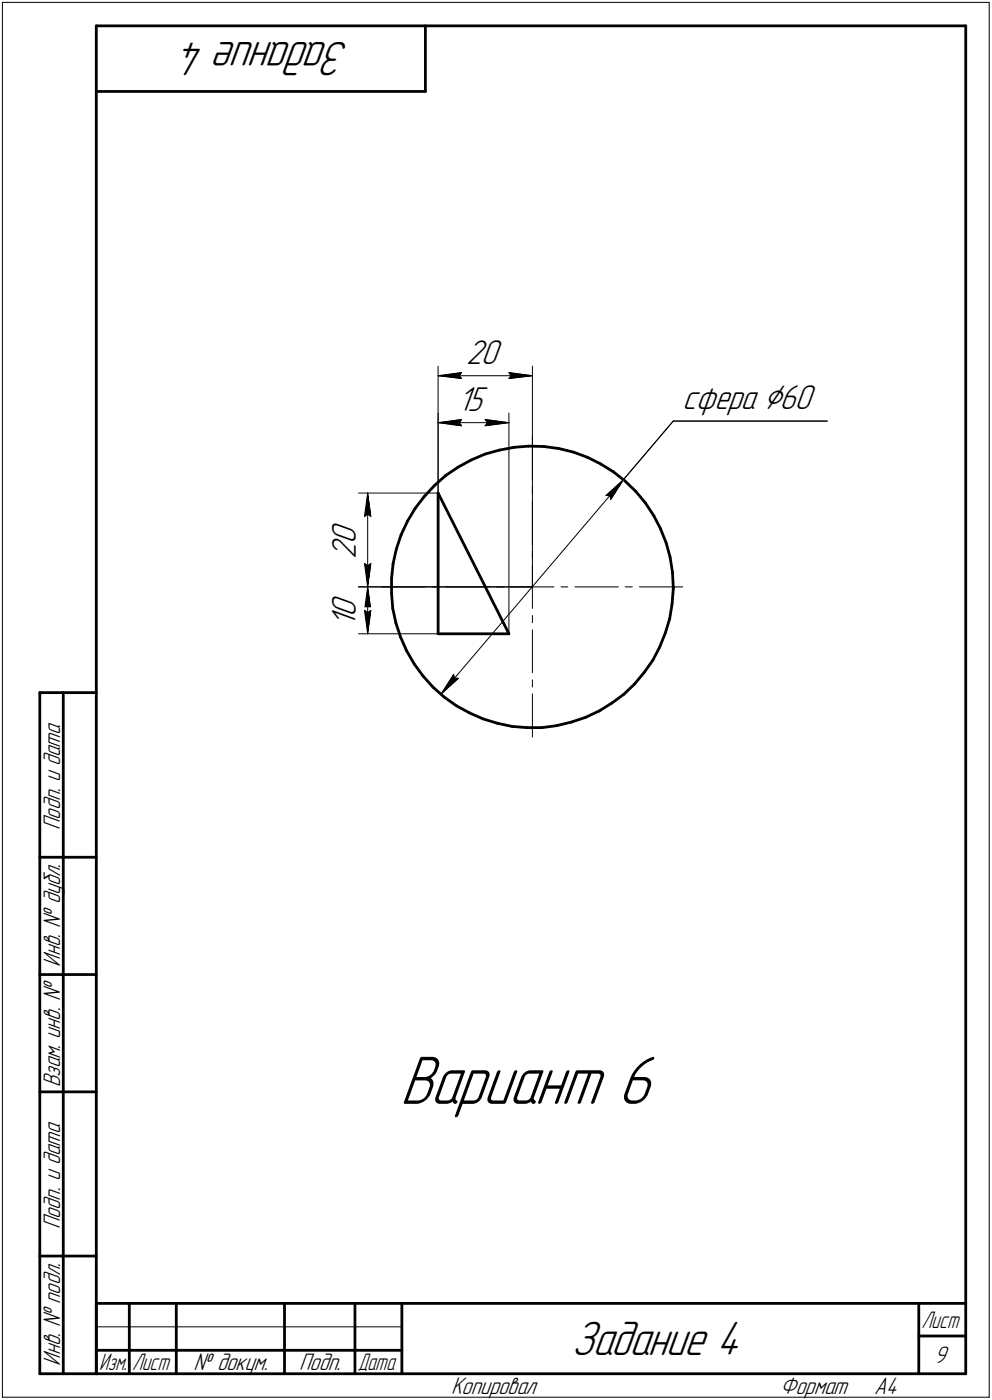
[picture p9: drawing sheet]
<svg xmlns="http://www.w3.org/2000/svg" width="211mm" height="298mm" viewBox="0 0 211 298" stroke-linecap="round" stroke-linejoin="round" font-family="sans-serif">
<defs><g id="words">
<text font-size="15.6" x="85.1" y="235">Вариант 6</text>
<g font-size="10.9">
<text x="74.4" y="9" transform="rotate(-180 74.4 9)">Задание 4</text>
<text x="121.6" y="288.5">Задание 4</text>
</g>
<g font-size="7.8">
<text x="99.2" y="77.4">20</text>
<text x="97.4" y="87.4">15</text>
<text x="145.2" y="87.1">сфера Ç60</text>
<text x="75.7" y="119.1" transform="rotate(-90 75.7 119.1)">2</text>
<text x="75.7" y="115.9" transform="rotate(-90 75.7 115.9)">0</text>
<text x="75.7" y="131.4" transform="rotate(-90 75.7 131.4)">0</text>
<text x="75.7" y="133.5" transform="rotate(-90 75.7 133.5)">1</text>
</g>
<g font-size="5.4">
<text x="12.8" y="176.7" transform="rotate(-90 12.8 176.7)">Подп. и дата</text>
<text x="12.8" y="205.8" transform="rotate(-90 12.8 205.8)">Инв. № дубл.</text>
<text x="12.8" y="231.6" transform="rotate(-90 12.8 231.6)">Взам. инв. №</text>
<text x="12.8" y="261.7" transform="rotate(-90 12.8 261.7)">Подп. и дата</text>
<text x="12.8" y="290.8" transform="rotate(-90 12.8 290.8)">Инв. № подл.</text>
<text x="41.2" y="291.8">№ докум.</text>
<text x="63.6" y="291.8">Подп.</text>
<text x="198.8" y="290.3">9</text>
<text x="96" y="296.8">Копировал</text>
<text x="166" y="296.8">Формат</text>
<text x="186" y="296.8">A4</text>
</g>
<g font-size="5.3">
<text x="196.1" y="282.8">Лист</text>
<text x="21.1" y="291.8">Изм.</text>
<text x="28.1" y="291.8">Лист</text>
<text x="76.1" y="291.8">Дата</text>
</g>
</g></defs>
<g fill="none" stroke="#000" stroke-width=".59">
<path d="M20.5 5.5v287zM20.5 5.5h185zM20.5 19.5h70zM90.5 5.5v14zM205.5 5.5v287zM97.5 99.5l2.7-1.5zM100.2 98l3-1.3zM103.2 96.7l3.1-.9zM106.3 95.8l3.1-.6zM109.4 95.2l3.1-.2zM112.5 95l3.2 .1zM115.7 95.1l3.2 .4z"/>
<path d="M118.9 95.5l3.1 .8zM122 96.3l3 1.1zM125 97.4l2.8 1.4zM127.8 98.8l2.8 1.7zM83.7 120l-.4 3.2zM84.3 116.9l-.6 3.1zM85.3 113.9l-1 3zM86.7 111l-1.4 2.9zM88.3 108.3l-1.6 2.7zM90.3 105.7l-2 2.6zM92.5 103.4l2.3-2.1zM92.5 103.4l-2.2 2.3z"/>
<path d="M93.2 105l15.1 30zM93.2 105v30zM94.8 101.3l2.7-1.8zM130.6 100.5l2.4 1.9zM133 102.4l2.3 2.2zM135.3 104.6l2 2.5zM137.3 107.1l1.8 2.7zM139.1 109.8l1.4 2.8zM140.5 112.6l1.2 3zM141.7 115.6l.9 3zM142.6 118.6l.5 3.2zM83.3 123.2v3.1z"/>
<path d="M83.3 126.3l.3 3.2zM83.6 129.5l.6 3.2zM84.2 132.7l1.1 3zM85.3 135.7l1.2 2.9zM86.5 138.6l1.6 2.8zM93.2 135h15.1zM140.4 137.8l-1.5 2.7zM141.6 134.8l-1.2 3zM142.5 131.7l-.9 3.1zM143 128.6l-.5 3.1zM143.1 121.8l.2 3.2zM143.3 125.4l-.3 3.2z"/>
<path d="M143.3 125v.4zM8.5 147.5v145zM8.5 147.5h12zM13.5 147.5v145zM88.1 141.4l1.9 2.5zM90 143.9l2.1 2.4zM92.1 146.3l2.4 2.1zM94.5 148.4l2.6 1.9zM97.1 150.3l2.8 1.5zM99.9 151.8l2.9 1.3zM102.8 153.1l3 .9zM105.8 154l3.2 .7z"/>
<path d="M109 154.7l3.2 .2zM112.2 154.9h3.1zM115.3 154.9l3.1-.4zM118.4 154.5l3.2-.7zM121.6 153.8l3-1.1zM124.6 152.7l2.9-1.3zM127.5 151.4l2.7-1.7zM130.2 149.7l2.6-1.9zM132.8 147.8l2.2-2.2zM137.1 143.2l-2.1 2.4zM138.9 140.5l-1.8 2.7zM8.5 182.5h12z"/>
<path d="M8.5 207.5h12zM8.5 232.5h12zM8.5 267.5h12zM20.5 277.5h185zM20.5 277.5v15zM27.5 277.5v15zM37.5 277.5v15zM60.5 277.5v15zM75.5 277.5v15zM85.5 277.5v15zM195.5 277.5v15zM8.5 292.5h12z"/>
<path d="M20.5 292.5h185zM20.5 287.5h7zM27.5 287.5h10zM37.5 287.5h23zM60.5 287.5h15zM75.5 287.5h10zM195.5 284.5h10z"/>
</g>
<g fill="none" stroke="#000" stroke-width=".21">
<path d="M.5 .5v297zM.5 .5h210zM210.5 .5v297zM93.2 78v27zM98.2 79.3l-.5 .7zM108.3 79.3l.4 .7zM108.3 79.3l5 .7zM113.3 78v47zM93.2 88v17zM93.2 80l5-.7zM93.2 80l5 .6zM93.2 80h20.1z"/>
<path d="M93.2 90l5-.7zM93.2 90l5 .7zM93.2 90h15.1zM97.7 80l.5 .6zM97.7 90l.5 .7zM98.2 89.3l-.5 .7zM103.2 90.7l5.1-.7zM103.2 89.3l.5 .7zM103.2 89.3l5.1 .7zM103.7 90l-.5 .7zM108.3 88v47zM108.3 80.6l5-.6z"/>
<path d="M108.7 80l-.4 .6zM113.3 93v9.2zM143.3 89.7l-10.6 12.4zM143.3 89.7h32.7zM76.3 105h16.9zM77.6 120l.6 5zM77.6 120l.6 .5zM77.6 110l.6-.5zM78.2 105l.7 5zM78.2 109.5l.7 .5zM78.2 105l-.6 5zM78.2 105v20z"/>
<path d="M78.9 120l-.7 5zM113.3 103.7v1.5zM113.3 106.7v9.2zM113.3 117.3v1.6zM128.9 105.5l.9 .1zM128.9 105.5l3.8-3.4zM129.8 105.6l.2 .7zM132.7 102.1l-2.7 4.2zM132.7 102.1l-38.9 45.7zM76.3 125h37zM76.3 135h32zM77.6 130l.6-.5z"/>
<path d="M77.6 130l.6 5zM77.6 130l.6 .5zM78.2 120.5l.7-.5zM78.2 125l.7 5zM78.2 129.5l.7 .5zM78.2 125l-.6 5zM78.2 130.5l.7-.5zM78.2 125v10zM78.9 130l-.7 5zM81.3 125h9.1zM91.9 125h1.6zM94.9 125h9.2z"/>
<path d="M105.7 125h1.5zM108.6 125h4.7zM113.3 125h4.6zM113.3 134.1v9.2zM113.3 131.1v1.5zM113.3 125v4.5zM113.3 120.4v4.6zM119.4 125h1.4zM122.3 125h9.3zM133 125h1.5zM136.1 125h9.2zM93.8 147.8l3.7-3.4z"/>
<path d="M96.5 143.6l-2.7 4.2zM96.5 143.6l.2 .8zM96.7 144.4h.8zM113.3 147.7v9.3zM113.3 144.8v1.5zM.5 297.5h210zM20.5 282.5h65z"/>
</g>
<g fill="#fff" stroke="#fff" stroke-width=".21">
<path d="M85.1 223.9h56.3zM85.1 223.9h56.3zM85.1 224h56.3zM85.1 224.1h56.3zM85.1 224.2h56.3zM85.1 224.3h56.3zM85.1 224.4h56.3zM85.1 224.5h56.3zM85.1 224.5h56.3zM85.1 224.6h56.3zM85.1 224.7h56.3zM85.1 224.8h56.3zM85.1 224.9h56.3zM85.1 225h56.3zM85.1 225h56.3zM85.1 225.1h56.3zM85.1 225.2h56.3zM85.1 225.3h56.3zM85.1 225.4h56.3zM85.1 225.5h56.3zM85.1 225.6h56.3zM85.1 225.6h56.3zM85.1 225.7h56.3zM85.1 225.8h56.3zM85.1 225.9h56.3zM85.1 226h56.3zM85.1 226.1h56.3zM85.1 226.1h56.3zM85.1 226.2h56.3zM85.1 226.3h56.3zM85.1 226.4h56.3zM85.1 226.5h56.3zM85.1 226.6h56.3zM85.1 226.7h56.3zM85.1 226.7h56.3zM85.1 226.8h56.3zM85.1 226.9h56.3zM85.1 227h56.3zM85.1 227.1h56.3zM85.1 227.2h56.3zM85.1 227.2h56.3zM85.1 227.3h56.3zM85.1 227.4h56.3zM85.1 227.5h56.3zM85.1 227.6h56.3zM85.1 227.7h56.3zM85.1 227.8h56.3zM85.1 227.8h56.3zM85.1 227.9h56.3zM85.1 228h56.3zM85.1 228.1h56.3zM85.1 228.2h56.3zM85.1 228.3h56.3zM85.1 228.3h56.3zM85.1 228.4h56.3zM85.1 228.5h56.3zM85.1 228.6h56.3zM85.1 228.7h56.3zM85.1 228.8h56.3zM85.1 228.9h56.3zM85.1 228.9h56.3zM85.1 229h56.3zM85.1 229.1h56.3zM85.1 229.2h56.3zM85.1 229.3h56.3zM85.1 229.4h56.3zM85.1 229.4h56.3zM85.1 229.5h56.3zM85.1 229.6h56.3zM85.1 229.7h56.3zM85.1 229.8h56.3zM85.1 229.9h56.3zM85.1 230h56.3zM85.1 230h56.3zM85.1 230.1h56.3zM85.1 230.2h56.3zM85.1 230.3h56.3zM85.1 230.4h56.3zM85.1 230.5h56.3zM85.1 230.5h56.3zM85.1 230.6h56.3zM85.1 230.7h56.3zM85.1 230.8h56.3zM85.1 230.9h56.3zM85.1 231h56.3zM85.1 231.1h56.3zM85.1 231.1h56.3zM85.1 231.2h56.3zM85.1 231.3h56.3zM85.1 231.4h56.3zM85.1 231.5h56.3zM85.1 231.6h56.3zM85.1 231.6h56.3zM85.1 231.7h56.3zM85.1 231.8h56.3zM85.1 231.9h56.3zM85.1 232h56.3zM85.1 232.1h56.3zM85.1 232.2h56.3zM85.1 232.2h56.3zM85.1 232.3h56.3zM85.1 232.4h56.3zM85.1 232.5h56.3zM85.1 232.6h56.3zM85.1 232.7h56.3zM85.1 232.7h56.3zM85.1 232.8h56.3zM85.1 232.9h56.3zM85.1 233h56.3zM85.1 233.1h56.3zM85.1 233.2h56.3zM85.1 233.3h56.3zM85.1 233.3h56.3zM85.1 233.4h56.3zM85.1 233.5h56.3zM85.1 233.6h56.3zM85.1 233.7h56.3zM85.1 233.8h56.3zM85.1 233.8h56.3zM85.1 233.9h56.3zM85.1 234h56.3zM85.1 234.1h56.3zM85.1 234.2h56.3zM85.1 234.3h56.3zM85.1 234.4h56.3zM85.1 234.4h56.3zM85.1 234.5h56.3zM85.1 234.6h56.3zM85.1 234.7h56.3zM85.1 234.8h56.3zM85.1 234.9h56.3zM85.1 234.9h56.3zM85.1 235h56.3zM85.1 235.1h56.3zM85.1 235.2h56.3zM85.1 235.3h56.3zM85.1 235.4h56.3zM85.1 235.5h56.3zM85.1 235.5h56.3zM85.1 235.6h56.3zM85.1 235.7h56.3zM85.1 235.8h56.3zM85.1 235.9h56.3zM85.1 236h56.3zM85.1 236.1h56.3zM85.1 236.1h56.3zM85.1 236.2h56.3zM85.1 236.3h56.3zM85.1 236.4h56.3zM85.1 236.5h56.3zM85.1 236.6h56.3zM85.1 236.6h56.3zM85.1 236.7h56.3zM85.1 236.8h56.3zM85.1 236.9h56.3zM85.1 237h56.3zM85.1 237.1h56.3zM85.1 237.2h56.3zM85.1 237.2h56.3zM85.1 237.3h56.3zM85.1 237.4h56.3zM85.1 237.5h56.3zM85.1 237.6h56.3zM85.1 237.7h56.3zM85.1 237.7h56.3zM85.1 237.8h56.3zM85.1 237.9h56.3zM85.1 238h56.3z"/>
<path d="M96.4 142.9h.2zM96.4 143h.3zM96.4 143.1h.4zM96.3 143.2h.6zM96.2 143.3h.7zM96.2 143.3h.8zM96.1 143.4h1zM96 143.5h1.2zM96 143.6h1.3zM95.9 143.7h1.5zM95.8 143.8h1.7zM95.8 143.8h1.8zM95.8 143.9h1.9zM95.7 144h2.1zM95.7 144.1h2.3zM95.6 144.2h2.4zM95.5 144.3h2.6zM95.5 144.4h2.7zM95.4 144.4h2.9zM95.4 144.5h2.8zM95.3 144.6h2.8zM95.2 144.7h2.8zM95.2 144.8h2.8zM95.2 144.9h2.7zM95.1 144.9h2.7zM95.1 145h2.6zM95 145.1h2.6zM94.9 145.2h2.6zM94.9 145.3h2.5zM94.8 145.4h2.5zM94.7 145.5h2.5zM94.7 145.5h2.4zM94.7 145.6h2.3zM94.6 145.7h2.3zM94.6 145.8h2.3zM94.5 145.9h2.3zM94.4 146h2.3zM94.4 146h2.2zM94.4 146.1h2zM94.4 146.2h2zM94.3 146.3h2zM94.3 146.4h1.9zM94.3 146.5h1.8zM94.2 146.6h1.8zM94.2 146.6h1.7zM94.2 146.7h1.6zM94.1 146.8h1.7zM94.1 146.9h1.6zM94.1 147h1.4zM94.1 147.1h1.2zM94.1 147.2h1.1zM94.1 147.2h.9zM94 147.3h.8zM94 147.4h.7zM94 147.5h.5zM93.9 147.6h.4zM93.9 147.7h.2z"/>
<path d="M132.4 102.3h.3zM132.2 102.4h.5zM132.1 102.4h.5zM131.9 102.5h.7zM131.8 102.6h.8zM131.7 102.7h.8zM131.5 102.8h1zM131.3 102.9h1.2zM131.1 103h1.3zM131 103h1.4zM130.9 103.1h1.5zM130.8 103.2h1.5zM130.7 103.3h1.6zM130.6 103.4h1.7zM130.6 103.5h1.6zM130.5 103.5h1.7zM130.4 103.6h1.8zM130.2 103.7h2zM130.1 103.8h2.1zM130 103.9h2.2zM130 104h2.1zM129.9 104.1h2.2zM129.8 104.1h2.2zM129.7 104.2h2.3zM129.5 104.3h2.4zM129.5 104.4h2.3zM129.4 104.5h2.4zM129.3 104.6h2.4zM129.2 104.6h2.5zM129.1 104.7h2.6zM129 104.8h2.6zM128.9 104.9h2.6zM128.8 105h2.7zM128.7 105.1h2.7zM128.6 105.2h2.7zM128.5 105.2h2.8zM128.4 105.3h2.8zM128.4 105.4h2.7zM128.2 105.5h2.9zM128.4 105.6h2.7zM128.4 105.7h2.7zM128.5 105.7h2.5zM128.6 105.8h2.3zM128.7 105.9h2.2zM128.8 106h2zM128.9 106.1h1.8zM128.9 106.2h1.8zM129 106.3h1.6zM129.1 106.3h1.5zM129.3 106.4h1.3zM129.4 106.5h1.1zM129.5 106.6h.9zM129.5 106.7h.9zM129.7 106.8h.6zM129.8 106.8h.4zM129.9 106.9h.3zM130 107h.1z"/>
<path d="M145.3 81.3h28.8zM145.3 81.4h28.8zM145.3 81.4h28.8zM145.3 81.5h28.8zM145.3 81.6h28.8zM145.3 81.7h28.8zM145.3 81.8h28.8zM145.3 81.9h28.8zM145.3 82h28.8zM145.3 82h28.8zM145.3 82.1h28.8zM145.3 82.2h28.8zM145.3 82.3h28.8zM145.3 82.4h28.8zM145.3 82.5h28.8zM145.3 82.5h28.8zM145.3 82.6h28.8zM145.3 82.7h28.8zM145.3 82.8h28.8zM145.3 82.9h28.8zM145.3 83h28.8zM145.3 83.1h28.8zM145.3 83.1h28.8zM145.3 83.2h28.8zM145.3 83.3h28.8zM145.3 83.4h28.8zM145.3 83.5h28.8zM145.3 83.6h28.8zM145.3 83.7h28.8zM145.3 83.7h28.8zM145.3 83.8h28.8zM145.3 83.9h28.8zM145.3 84h28.8zM145.3 84.1h28.8zM145.3 84.2h28.8zM145.3 84.2h28.8zM145.3 84.3h28.8zM145.3 84.4h28.8zM145.3 84.5h28.8zM145.3 84.6h28.8zM145.3 84.7h28.8zM145.3 84.8h28.8zM145.3 84.8h28.8zM145.3 84.9h28.8zM145.3 85h28.8zM145.3 85.1h28.8zM145.3 85.2h28.8zM145.3 85.3h28.8zM145.3 85.3h28.8zM145.3 85.4h28.8zM145.3 85.5h28.8zM145.3 85.6h28.8zM145.3 85.7h28.8zM145.3 85.8h28.8zM145.3 85.9h28.8zM145.3 85.9h28.8zM145.3 86h28.8zM145.3 86.1h28.8zM145.3 86.2h28.8zM145.3 86.3h28.8zM145.3 86.4h28.8zM145.3 86.4h28.8zM145.3 86.5h28.8zM145.3 86.6h28.8zM145.3 86.7h28.8zM145.3 86.8h28.8zM145.3 86.9h28.8zM145.3 87h28.8zM145.3 87h28.8zM145.3 87.1h28.8zM145.3 87.2h28.8zM145.3 87.3h28.8zM145.3 87.4h28.8zM145.3 87.5h28.8zM145.3 87.5h28.8zM145.3 87.6h28.8zM145.3 87.7h28.8zM145.3 87.8h28.8zM145.3 87.9h28.8zM145.3 88h28.8zM145.3 88.1h28.8zM145.3 88.1h28.8zM145.3 88.2h28.8zM145.3 88.3h28.8zM145.3 88.4h28.8zM145.3 88.5h28.8zM145.3 88.6h28.8z"/>
<path d="M99.1 71.9h8.3zM99.1 72h8.3zM99.1 72.1h8.3zM99.1 72.1h8.3zM99.1 72.2h8.3zM99.1 72.3h8.3zM99.1 72.4h8.3zM99.1 72.5h8.3zM99.1 72.6h8.3zM99.1 72.6h8.3zM99.1 72.7h8.3zM99.1 72.8h8.3zM99.1 72.9h8.3zM99.1 73h8.3zM99.1 73.1h8.3zM99.1 73.2h8.3zM99.1 73.2h8.3zM99.1 73.3h8.3zM99.1 73.4h8.3zM99.1 73.5h8.3zM99.1 73.6h8.3zM99.1 73.7h8.3zM99.1 73.7h8.3zM99.1 73.8h8.3zM99.1 73.9h8.3zM99.1 74h8.3zM99.1 74.1h8.3zM99.1 74.2h8.3zM99.1 74.3h8.3zM99.1 74.3h8.3zM99.1 74.4h8.3zM99.1 74.5h8.3zM99.1 74.6h8.3zM99.1 74.7h8.3zM99.1 74.8h8.3zM99.1 74.8h8.3zM99.1 74.9h8.3zM99.1 75h8.3zM99.1 75.1h8.3zM99.1 75.2h8.3zM99.1 75.3h8.3zM99.1 75.4h8.3zM99.1 75.4h8.3zM99.1 75.5h8.3zM99.1 75.6h8.3zM99.1 75.7h8.3zM99.1 75.8h8.3zM99.1 75.9h8.3zM99.1 75.9h8.3zM99.1 76h8.3zM99.1 76.1h8.3zM99.1 76.2h8.3zM99.1 76.3h8.3zM99.1 76.4h8.3zM99.1 76.5h8.3zM99.1 76.5h8.3zM99.1 76.6h8.3zM99.1 76.7h8.3zM99.1 76.8h8.3zM99.1 76.9h8.3zM99.1 77h8.3zM99.1 77h8.3zM99.1 77.1h8.3zM99.1 77.2h8.3zM99.1 77.3h8.3zM99.1 77.4h8.3zM99.1 77.5h8.3zM99.1 77.6h8.3zM99.1 77.6h8.3zM99.1 77.7h8.3zM99.1 77.8h8.3zM99.1 77.9h8.3zM99.1 78h8.3zM99.1 78.1h8.3zM99.1 78.1h8.3zM99.1 78.2h8.3zM99.1 78.3h8.3zM99.1 78.4h8.3zM99.1 78.5h8.3zM99.1 78.6h8.3zM99.1 78.7h8.3zM99.1 78.7h8.3zM99.1 78.8h8.3zM99.1 78.9h8.3z"/>
<path d="M107.8 78.8h.7zM107.8 78.9h1.3zM107.8 79h1.8zM107.8 79.1h2.4zM107.8 79.2h3zM107.8 79.2h3.6zM107.8 79.3h3.9zM107.8 79.4h4zM107.8 79.5h4.3zM107.8 79.6h4.5zM107.8 79.7h4.7zM107.8 79.8h4.9zM107.8 79.8h5.1zM107.8 79.9h5.3zM107.8 80h5.5zM107.8 80.1h5.3zM107.8 80.2h5.1zM107.8 80.3h4.8zM107.8 80.3h4.6zM107.8 80.4h4.4zM107.8 80.5h4.1zM107.8 80.6h3.9zM107.8 80.7h3.6zM107.8 80.8h3zM107.8 80.9h2.4zM107.8 80.9h1.8zM107.8 81h1.3zM107.8 81.1h.7z"/>
<path d="M98.1 78.8h.6zM97.5 78.9h1.2zM96.9 79h1.8zM96.3 79.1h2.4zM95.7 79.2h3zM95 79.2h3.7zM94.8 79.3h3.9zM94.7 79.4h4zM94.4 79.5h4.3zM94.2 79.6h4.5zM94.1 79.7h4.6zM93.8 79.8h4.9zM93.6 79.8h5.1zM93.5 79.9h5.2zM93.2 80h5.5zM93.5 80.1h5.2zM93.7 80.2h5zM93.9 80.3h4.8zM94.1 80.3h4.6zM94.4 80.4h4.3zM94.6 80.5h4.1zM94.8 80.6h3.9zM95 80.7h3.7zM95.7 80.8h3zM96.3 80.9h2.4zM96.9 80.9h1.8zM97.5 81h1.2zM98.1 81.1h.6z"/>
<path d="M97.4 81.9h6.7zM97.4 82h6.7zM97.4 82h6.7zM97.4 82.1h6.7zM97.4 82.2h6.7zM97.4 82.3h6.7zM97.4 82.4h6.7zM97.4 82.5h6.7zM97.4 82.5h6.7zM97.4 82.6h6.7zM97.4 82.7h6.7zM97.4 82.8h6.7zM97.4 82.9h6.7zM97.4 83h6.7zM97.4 83.1h6.7zM97.4 83.1h6.7zM97.4 83.2h6.7zM97.4 83.3h6.7zM97.4 83.4h6.7zM97.4 83.5h6.7zM97.4 83.6h6.7zM97.4 83.7h6.7zM97.4 83.7h6.7zM97.4 83.8h6.7zM97.4 83.9h6.7zM97.4 84h6.7zM97.4 84.1h6.7zM97.4 84.2h6.7zM97.4 84.2h6.7zM97.4 84.3h6.7zM97.4 84.4h6.7zM97.4 84.5h6.7zM97.4 84.6h6.7zM97.4 84.7h6.7zM97.4 84.8h6.7zM97.4 84.8h6.7zM97.4 84.9h6.7zM97.4 85h6.7zM97.4 85.1h6.7zM97.4 85.2h6.7zM97.4 85.3h6.7zM97.4 85.3h6.7zM97.4 85.4h6.7zM97.4 85.5h6.7zM97.4 85.6h6.7zM97.4 85.7h6.7zM97.4 85.8h6.7zM97.4 85.9h6.7zM97.4 85.9h6.7zM97.4 86h6.7zM97.4 86.1h6.7zM97.4 86.2h6.7zM97.4 86.3h6.7zM97.4 86.4h6.7zM97.4 86.4h6.7zM97.4 86.5h6.7zM97.4 86.6h6.7zM97.4 86.7h6.7zM97.4 86.8h6.7zM97.4 86.9h6.7zM97.4 87h6.7zM97.4 87h6.7zM97.4 87.1h6.7zM97.4 87.2h6.7zM97.4 87.3h6.7zM97.4 87.4h6.7zM97.4 87.5h6.7zM97.4 87.5h6.7zM97.4 87.6h6.7zM97.4 87.7h6.7zM97.4 87.8h6.7zM97.4 87.9h6.7zM97.4 88h6.7zM97.4 88.1h6.7zM97.4 88.1h6.7zM97.4 88.2h6.7zM97.4 88.3h6.7zM97.4 88.4h6.7zM97.4 88.5h6.7zM97.4 88.6h6.7zM97.4 88.6h6.7zM97.4 88.7h6.7zM97.4 88.8h6.7zM97.4 88.9h6.7z"/>
<path d="M98.1 88.8h.6zM97.5 88.9h1.2zM96.9 89h1.8zM96.3 89.1h2.4zM95.7 89.2h3zM95 89.2h3.7zM94.8 89.3h3.9zM94.7 89.4h4zM94.4 89.5h4.3zM94.2 89.6h4.5zM94.1 89.7h4.6zM93.8 89.7h4.9zM93.6 89.8h5.1zM93.5 89.9h5.2zM93.2 90h5.5zM93.5 90.1h5.2zM93.7 90.2h5zM93.9 90.3h4.8zM94.1 90.3h4.6zM94.4 90.4h4.3zM94.6 90.5h4.1zM94.8 90.6h3.9zM95 90.7h3.7zM95.7 90.8h3zM96.3 90.8h2.4zM96.9 90.9h1.8zM97.5 91h1.2zM98.1 91.1h.6z"/>
<path d="M102.8 88.8h.7zM102.8 88.9h1.3zM102.8 89h1.8zM102.8 89.1h2.4zM102.8 89.2h3zM102.8 89.2h3.6zM102.8 89.3h3.9zM102.8 89.4h4zM102.8 89.5h4.3zM102.8 89.6h4.5zM102.8 89.7h4.7zM102.8 89.7h4.9zM102.8 89.8h5.1zM102.8 89.9h5.3zM102.8 90h5.5zM102.8 90.1h5.3zM102.8 90.2h5.1zM102.8 90.3h4.8zM102.8 90.3h4.6zM102.8 90.4h4.4zM102.8 90.5h4.1zM102.8 90.6h3.9zM102.8 90.7h3.6zM102.8 90.8h3zM102.8 90.8h2.4zM102.8 90.9h1.8zM102.8 91h1.3zM102.8 91.1h.7z"/>
<path d="M70.1 110.9h7.1zM70.1 111h7.1zM70.1 111.1h7.1zM70.1 111.2h7.1zM70.1 111.3h7.1zM70.1 111.3h7.1zM70.1 111.4h7.1zM70.1 111.5h7.1zM70.1 111.6h7.1zM70.1 111.7h7.1zM70.1 111.8h7.1zM70.1 111.8h7.1zM70.1 111.9h7.1zM70.1 112h7.1zM70.1 112.1h7.1zM70.1 112.2h7.1zM70.1 112.3h7.1zM70.1 112.4h7.1zM70.1 112.4h7.1zM70.1 112.5h7.1zM70.1 112.6h7.1zM70.1 112.7h7.1zM70.1 112.8h7.1zM70.1 112.9h7.1zM70.1 112.9h7.1zM70.1 113h7.1zM70.1 113.1h7.1zM70.1 113.2h7.1zM70.1 113.3h7.1zM70.1 113.4h7.1zM70.1 113.5h7.1zM70.1 113.5h7.1zM70.1 113.6h7.1zM70.1 113.7h7.1zM70.1 113.8h7.1zM70.1 113.9h7.1zM70.1 114h7.1zM70.1 114h7.1zM70.1 114.1h7.1zM70.1 114.2h7.1zM70.1 114.3h7.1zM70.1 114.4h7.1zM70.1 114.5h7.1zM70.1 114.6h7.1zM70.1 114.6h7.1zM70.1 114.7h7.1zM70.1 114.8h7.1zM70.1 114.9h7.1zM70.1 115h7.1zM70.1 115.1h7.1zM70.1 115.1h7.1zM70.1 115.2h7.1zM70.1 115.3h7.1zM70.1 115.4h7.1zM70.1 115.5h7.1zM70.1 115.6h7.1zM70.1 115.7h7.1zM70.1 115.7h7.1zM70.1 115.8h7.1zM70.1 115.9h7.1zM70.1 116h7.1zM70.1 116.1h7.1zM70.1 116.2h7.1zM70.1 116.2h7.1zM70.1 116.3h7.1zM70.1 116.4h7.1zM70.1 116.5h7.1zM70.1 116.6h7.1zM70.1 116.7h7.1zM70.1 116.8h7.1zM70.1 116.8h7.1zM70.1 116.9h7.1zM70.1 117h7.1zM70.1 117.1h7.1zM70.1 117.2h7.1zM70.1 117.3h7.1zM70.1 117.3h7.1zM70.1 117.4h7.1zM70.1 117.5h7.1zM70.1 117.6h7.1zM70.1 117.7h7.1zM70.1 117.8h7.1zM70.1 117.9h7.1zM70.1 117.9h7.1zM70.1 118h7.1zM70.1 118.1h7.1zM70.1 118.2h7.1zM70.1 118.3h7.1zM70.1 118.4h7.1zM70.1 118.4h7.1zM70.1 118.5h7.1zM70.1 118.6h7.1zM70.1 118.7h7.1zM70.1 118.8h7.1zM70.1 118.9h7.1zM70.1 119h7.1z"/>
<path d="M77 119.5h2.5zM77.1 119.5h2.4zM77.1 119.6h2.4zM77.1 119.7h2.4zM77.1 119.8h2.4zM77.1 119.9h2.4zM77.1 120h2.4zM77.1 120.1h2.4zM77.1 120.1h2.3zM77.2 120.2h2.2zM77.2 120.3h2.2zM77.2 120.4h2.2zM77.2 120.5h2.2zM77.2 120.6h2.2zM77.2 120.6h2.2zM77.2 120.7h2.1zM77.2 120.8h2.1zM77.2 120.9h2.1zM77.3 121h2zM77.3 121.1h2zM77.3 121.2h2zM77.3 121.2h2zM77.3 121.3h1.9zM77.3 121.4h1.9zM77.3 121.5h1.9zM77.3 121.6h1.9zM77.3 121.7h1.9zM77.4 121.8h1.8zM77.4 121.8h1.8zM77.4 121.9h1.8zM77.4 122h1.8zM77.4 122.1h1.8zM77.4 122.2h1.8zM77.4 122.3h1.8zM77.4 122.3h1.8zM77.4 122.4h1.8zM77.5 122.5h1.7zM77.5 122.6h1.6zM77.5 122.7h1.6zM77.5 122.8h1.6zM77.5 122.9h1.6zM77.5 122.9h1.6zM77.5 123h1.6zM77.5 123.1h1.6zM77.5 123.2h1.5zM77.6 123.3h1.4zM77.6 123.4h1.4zM77.6 123.4h1.3zM77.6 123.5h1.3zM77.7 123.6h1.1zM77.7 123.7h1.1zM77.7 123.8h1zM77.8 123.9h.9zM77.8 124h.9zM77.9 124h.8zM77.9 124.1h.8zM78 124.2h.6zM78 124.3h.6zM78 124.4h.5zM78.1 124.5h.4zM78.1 124.5h.4zM78.1 124.6h.3zM78.1 124.7h.3z"/>
<path d="M78.1 105.2h.3zM78.1 105.3h.3zM78.1 105.4h.4zM78.1 105.5h.4zM78 105.6h.5zM78 105.7h.6zM78 105.7h.6zM77.9 105.8h.8zM77.9 105.9h.8zM77.8 106h.9zM77.8 106.1h.9zM77.7 106.2h1zM77.7 106.3h1.1zM77.7 106.3h1.1zM77.6 106.4h1.3zM77.6 106.5h1.3zM77.6 106.6h1.4zM77.6 106.7h1.4zM77.5 106.8h1.5zM77.5 106.8h1.6zM77.5 106.9h1.6zM77.5 107h1.6zM77.5 107.1h1.6zM77.5 107.2h1.6zM77.5 107.3h1.6zM77.5 107.4h1.6zM77.5 107.4h1.7zM77.4 107.5h1.8zM77.4 107.6h1.8zM77.4 107.7h1.8zM77.4 107.8h1.8zM77.4 107.9h1.8zM77.4 107.9h1.8zM77.4 108h1.8zM77.4 108.1h1.8zM77.4 108.2h1.8zM77.3 108.3h1.9zM77.3 108.4h1.9zM77.3 108.5h1.9zM77.3 108.5h1.9zM77.3 108.6h1.9zM77.3 108.7h2zM77.3 108.8h2zM77.3 108.9h2zM77.3 109h2zM77.2 109.1h2.1zM77.2 109.1h2.1zM77.2 109.2h2.1zM77.2 109.3h2.2zM77.2 109.4h2.2zM77.2 109.5h2.2zM77.2 109.6h2.2zM77.2 109.6h2.2zM77.2 109.7h2.2zM77.1 109.8h2.3zM77.1 109.9h2.4zM77.1 110h2.4zM77.1 110.1h2.4zM77.1 110.2h2.4zM77.1 110.2h2.4zM77.1 110.3h2.4zM77.1 110.4h2.4z"/>
<path d="M70.1 126.4h7.1zM70.1 126.5h7.1zM70.1 126.6h7.1zM70.1 126.7h7.1zM70.1 126.7h7.1zM70.1 126.8h7.1zM70.1 126.9h7.1zM70.1 127h7.1zM70.1 127.1h7.1zM70.1 127.2h7.1zM70.1 127.3h7.1zM70.1 127.3h7.1zM70.1 127.4h7.1zM70.1 127.5h7.1zM70.1 127.6h7.1zM70.1 127.7h7.1zM70.1 127.8h7.1zM70.1 127.8h7.1zM70.1 127.9h7.1zM70.1 128h7.1zM70.1 128.1h7.1zM70.1 128.2h7.1zM70.1 128.3h7.1zM70.1 128.4h7.1zM70.1 128.4h7.1zM70.1 128.5h7.1zM70.1 128.6h7.1zM70.1 128.7h7.1zM70.1 128.8h7.1zM70.1 128.9h7.1zM70.1 128.9h7.1zM70.1 129h7.1zM70.1 129.1h7.1zM70.1 129.2h7.1zM70.1 129.3h7.1zM70.1 129.4h7.1zM70.1 129.5h7.1zM70.1 129.5h7.1zM70.1 129.6h7.1zM70.1 129.7h7.1zM70.1 129.8h7.1zM70.1 129.9h7.1zM70.1 130h7.1zM70.1 130h7.1zM70.1 130.1h7.1zM70.1 130.2h7.1zM70.1 130.3h7.1zM70.1 130.4h7.1zM70.1 130.5h7.1zM70.1 130.6h7.1zM70.1 130.6h7.1zM70.1 130.7h7.1zM70.1 130.8h7.1zM70.1 130.9h7.1zM70.1 131h7.1zM70.1 131.1h7.1zM70.1 131.1h7.1zM70.1 131.2h7.1zM70.1 131.3h7.1zM70.1 131.4h7.1zM70.1 131.5h7.1zM70.1 131.6h7.1zM70.1 131.7h7.1zM70.1 131.7h7.1zM70.1 131.8h7.1zM70.1 131.9h7.1zM70.1 132h7.1zM70.1 132.1h7.1zM70.1 132.2h7.1zM70.1 132.2h7.1zM70.1 132.3h7.1zM70.1 132.4h7.1zM70.1 132.5h7.1zM70.1 132.6h7.1zM70.1 132.7h7.1zM70.1 132.8h7.1zM70.1 132.8h7.1zM70.1 132.9h7.1zM70.1 133h7.1zM70.1 133.1h7.1zM70.1 133.2h7.1zM70.1 133.3h7.1zM70.1 133.3h7.1zM70.1 133.4h7.1z"/>
<path d="M78.1 125.2h.3zM78.1 125.3h.3zM78.1 125.4h.4zM78.1 125.5h.4zM78 125.6h.5zM78 125.6h.6zM78 125.7h.6zM77.9 125.8h.8zM77.9 125.9h.8zM77.8 126h.9zM77.8 126.1h.9zM77.7 126.2h1zM77.7 126.2h1.1zM77.7 126.3h1.1zM77.6 126.4h1.3zM77.6 126.5h1.3zM77.6 126.6h1.4zM77.6 126.7h1.4zM77.5 126.7h1.5zM77.5 126.8h1.6zM77.5 126.9h1.6zM77.5 127h1.6zM77.5 127.1h1.6zM77.5 127.2h1.6zM77.5 127.3h1.6zM77.5 127.3h1.6zM77.5 127.4h1.7zM77.4 127.5h1.8zM77.4 127.6h1.8zM77.4 127.7h1.8zM77.4 127.8h1.8zM77.4 127.8h1.8zM77.4 127.9h1.8zM77.4 128h1.8zM77.4 128.1h1.8zM77.4 128.2h1.8zM77.3 128.3h1.9zM77.3 128.4h1.9zM77.3 128.4h1.9zM77.3 128.5h1.9zM77.3 128.6h1.9zM77.3 128.7h2zM77.3 128.8h2zM77.3 128.9h2zM77.3 128.9h2zM77.2 129h2.1zM77.2 129.1h2.1zM77.2 129.2h2.1zM77.2 129.3h2.2zM77.2 129.4h2.2zM77.2 129.5h2.2zM77.2 129.5h2.2zM77.2 129.6h2.2zM77.2 129.7h2.2zM77.1 129.8h2.3zM77.1 129.9h2.4zM77.1 130h2.4zM77.1 130h2.4zM77.1 130.1h2.4zM77.1 130.2h2.4zM77.1 130.3h2.4zM77.1 130.4h2.4z"/>
<path d="M77 129.5h2.5zM77.1 129.5h2.4zM77.1 129.6h2.4zM77.1 129.7h2.4zM77.1 129.8h2.4zM77.1 129.9h2.4zM77.1 130h2.4zM77.1 130h2.4zM77.1 130.1h2.3zM77.2 130.2h2.2zM77.2 130.3h2.2zM77.2 130.4h2.2zM77.2 130.5h2.2zM77.2 130.6h2.2zM77.2 130.6h2.2zM77.2 130.7h2.1zM77.2 130.8h2.1zM77.2 130.9h2.1zM77.3 131h2zM77.3 131.1h2zM77.3 131.1h2zM77.3 131.2h2zM77.3 131.3h1.9zM77.3 131.4h1.9zM77.3 131.5h1.9zM77.3 131.6h1.9zM77.3 131.7h1.9zM77.4 131.7h1.8zM77.4 131.8h1.8zM77.4 131.9h1.8zM77.4 132h1.8zM77.4 132.1h1.8zM77.4 132.2h1.8zM77.4 132.2h1.8zM77.4 132.3h1.8zM77.4 132.4h1.8zM77.5 132.5h1.7zM77.5 132.6h1.6zM77.5 132.7h1.6zM77.5 132.8h1.6zM77.5 132.8h1.6zM77.5 132.9h1.6zM77.5 133h1.6zM77.5 133.1h1.6zM77.5 133.2h1.5zM77.6 133.3h1.4zM77.6 133.3h1.4zM77.6 133.4h1.3zM77.6 133.5h1.3zM77.7 133.6h1.1zM77.7 133.7h1.1zM77.7 133.8h1zM77.8 133.9h.9zM77.8 133.9h.9zM77.9 134h.8zM77.9 134.1h.8zM78 134.2h.6zM78 134.3h.6zM78 134.4h.5zM78.1 134.5h.4zM78.1 134.5h.4zM78.1 134.6h.3zM78.1 134.7h.3z"/>
</g>
<g fill="#000" stroke="#000" stroke-width=".21">
<path d="M97.6 79.4h.6zM97 79.5h1.1zM96.4 79.6h1.6zM95.8 79.7h2.2zM95.2 79.8h2.8zM94.5 79.8h3.4zM93.9 79.9h3.9z"/>
<path d="M108.4 79.4h.6zM108.5 79.5h1.1zM108.5 79.6h1.7zM108.5 79.7h2.3zM108.6 79.8h2.8zM108.6 79.8h3.5zM108.7 79.9h4z"/>
<path d="M93.2 80h4.5zM94 80.1h3.8zM94.7 80.2h3.2zM95.4 80.3h2.6zM96.1 80.3h1.9zM96.9 80.4h1.2zM97.5 80.5h.7z"/>
<path d="M93.2 90h4.5zM93.9 90.1h3.9zM94.5 90.2h3.4zM95.2 90.3h2.8zM95.8 90.3h2.2zM96.4 90.4h1.6zM97 90.5h1.1zM97.6 90.6h.6z"/>
<path d="M97.6 89.4h.6zM97 89.5h1.1zM96.4 89.6h1.6zM95.8 89.7h2.2zM95.2 89.7h2.8zM94.5 89.8h3.4zM93.9 89.9h3.9z"/>
<path d="M103.3 89.4h.6zM103.4 89.5h1.1zM103.5 89.6h1.7zM103.5 89.7h2.2zM103.5 89.7h2.9zM103.6 89.8h3.4zM103.7 89.9h4z"/>
<path d="M103.7 90h4.6zM103.7 90.1h4zM103.6 90.2h3.4zM103.5 90.3h2.9zM103.5 90.3h2.2zM103.5 90.4h1.7zM103.4 90.5h1.1zM103.3 90.6h.6z"/>
<path d="M108.7 80h4.6zM108.7 80.1h3.9zM108.6 80.2h3.3zM108.5 80.3h2.7zM108.5 80.3h2zM108.5 80.4h1.2zM108.4 80.5h.7z"/>
<path d="M78.1 106.3h.1zM78.1 106.3h.1zM78.1 106.4h.1zM78.1 106.5h.1zM78.1 106.6h.1zM78.1 106.7h.1zM78.1 106.8h.1zM78.1 106.8h.1zM78 106.9h.2zM78 107h.2zM78 107.1h.2zM78 107.2h.2zM78 107.3h.2zM78 107.4h.2zM78 107.4h.2zM77.9 107.5h.3zM77.9 107.6h.3zM77.9 107.7h.3zM77.9 107.8h.3zM77.9 107.9h.3zM77.9 107.9h.3zM77.9 108h.3zM77.8 108.1h.4zM77.8 108.2h.4zM77.8 108.3h.4zM77.8 108.4h.4zM77.8 108.5h.4zM77.8 108.5h.4zM77.8 108.6h.4zM77.8 108.7h.4zM77.7 108.8h.5zM77.7 108.9h.5zM77.7 109h.5zM77.7 109.1h.5zM77.7 109.1h.5zM77.7 109.2h.5zM77.7 109.3h.5zM77.6 109.4h.6zM77.6 109.5h.6zM77.6 109.6h.5zM77.6 109.6h.5zM77.6 109.7h.3zM77.6 109.8h.2z"/>
<path d="M78.2 105.7h.2zM78.2 105.7h.2zM78.2 105.8h.2zM78.2 105.9h.2zM78.2 106h.2zM78.2 106.1h.2zM78.2 106.2h.2zM78.2 106.3h.3zM78.2 106.3h.3zM78.2 106.4h.3zM78.2 106.5h.3zM78.2 106.6h.3zM78.2 106.7h.3zM78.2 106.8h.3zM78.2 106.8h.3zM78.2 106.9h.4zM78.2 107h.4zM78.2 107.1h.4zM78.2 107.2h.4zM78.2 107.3h.4zM78.2 107.4h.4zM78.2 107.4h.4zM78.2 107.5h.5zM78.2 107.6h.5zM78.2 107.7h.5zM78.2 107.8h.5zM78.2 107.9h.5zM78.2 107.9h.5zM78.2 108h.5zM78.2 108.1h.5zM78.2 108.2h.5zM78.2 108.3h.5zM78.2 108.4h.5zM78.2 108.5h.5zM78.2 108.5h.5zM78.2 108.6h.5zM78.2 108.7h.5zM78.2 108.8h.6zM78.2 108.9h.6zM78.2 109h.6zM78.2 109.1h.6zM78.2 109.1h.6zM78.2 109.2h.6zM78.2 109.3h.6zM78.2 109.4h.7zM78.2 109.5h.7zM78.4 109.6h.5zM78.5 109.6h.4zM78.6 109.7h.3zM78.7 109.8h.2z"/>
<path d="M132.1 102.9h.1zM132 103h.2zM131.9 103h.2zM131.9 103.1h.2zM131.8 103.2h.2zM131.7 103.3h.3zM131.7 103.4h.2zM131.6 103.5h.2zM131.5 103.5h.3zM131.5 103.6h.2zM131.4 103.7h.3zM131.3 103.8h.4zM131.2 103.9h.4zM131.1 104h.4zM131.1 104.1h.4zM131.1 104.1h.3zM131 104.2h.3zM130.9 104.3h.4zM130.8 104.4h.4zM130.7 104.5h.5zM130.6 104.6h.5zM130.6 104.6h.5zM130.6 104.7h.5zM130.5 104.8h.5zM130.4 104.9h.5zM130.3 105h.6zM130.2 105.1h.6zM130.2 105.2h.5zM130.1 105.2h.6zM130 105.3h.6zM130 105.4h.6zM129.9 105.5h.7zM129.8 105.6h.7zM129.9 105.7h.6zM129.9 105.7h.5zM129.9 105.8h.4zM129.9 105.9h.4zM130 106h.2zM130 106.1h.1zM130 106.2h.1z"/>
<path d="M132.2 102.6h.1zM132.1 102.7h.1zM132 102.8h.2zM131.9 102.9h.2zM131.7 103h.3zM131.7 103h.2zM131.6 103.1h.3zM131.5 103.2h.3zM131.4 103.3h.3zM131.3 103.4h.4zM131.2 103.5h.4zM131.1 103.5h.4zM131.1 103.6h.4zM131 103.7h.4zM130.8 103.8h.5zM130.7 103.9h.5zM130.6 104h.5zM130.6 104.1h.5zM130.5 104.1h.6zM130.4 104.2h.6zM130.3 104.3h.6zM130.2 104.4h.6zM130.1 104.5h.6zM130 104.6h.6zM129.9 104.6h.7zM129.8 104.7h.8zM129.7 104.8h.8zM129.6 104.9h.8zM129.5 105h.8zM129.5 105.1h.7zM129.4 105.2h.8zM129.3 105.2h.8zM129.2 105.3h.8zM129.1 105.4h.9zM128.9 105.5h1z"/>
<path d="M77.6 120.1h.2zM77.6 120.2h.3zM77.6 120.3h.5zM77.6 120.4h.5zM77.6 120.5h.6zM77.6 120.6h.6zM77.7 120.6h.5zM77.7 120.7h.5zM77.7 120.8h.5zM77.7 120.9h.5zM77.7 121h.5zM77.7 121.1h.5zM77.7 121.2h.5zM77.8 121.2h.4zM77.8 121.3h.4zM77.8 121.4h.4zM77.8 121.5h.4zM77.8 121.6h.4zM77.8 121.7h.4zM77.8 121.8h.4zM77.8 121.8h.4zM77.9 121.9h.3zM77.9 122h.3zM77.9 122.1h.3zM77.9 122.2h.3zM77.9 122.3h.3zM77.9 122.3h.3zM77.9 122.4h.3zM78 122.5h.2zM78 122.6h.2zM78 122.7h.2zM78 122.8h.2zM78 122.9h.2zM78 122.9h.2zM78 123h.2zM78.1 123.1h.1zM78.1 123.2h.1zM78.1 123.3h.1zM78.1 123.4h.1zM78.1 123.4h.1zM78.1 123.5h.1zM78.1 123.6h.1zM78.1 123.7h.1z"/>
<path d="M77.6 130.1h.2zM77.6 130.2h.3zM77.6 130.3h.5zM77.6 130.4h.5zM77.6 130.5h.6zM77.6 130.6h.6zM77.7 130.6h.5zM77.7 130.7h.5zM77.7 130.8h.5zM77.7 130.9h.5zM77.7 131h.5zM77.7 131.1h.5zM77.7 131.1h.5zM77.8 131.2h.4zM77.8 131.3h.4zM77.8 131.4h.4zM77.8 131.5h.4zM77.8 131.6h.4zM77.8 131.7h.4zM77.8 131.7h.4zM77.8 131.8h.4zM77.9 131.9h.3zM77.9 132h.3zM77.9 132.1h.3zM77.9 132.2h.3zM77.9 132.2h.3zM77.9 132.3h.3zM77.9 132.4h.3zM78 132.5h.2zM78 132.6h.2zM78 132.7h.2zM78 132.8h.2zM78 132.8h.2zM78 132.9h.2zM78 133h.2zM78.1 133.1h.1zM78.1 133.2h.1zM78.1 133.3h.1zM78.1 133.3h.1zM78.1 133.4h.1zM78.1 133.5h.1zM78.1 133.6h.1zM78.1 133.7h.1z"/>
<path d="M78.1 126.2h.1zM78.1 126.3h.1zM78.1 126.4h.1zM78.1 126.5h.1zM78.1 126.6h.1zM78.1 126.7h.1zM78.1 126.7h.1zM78.1 126.8h.1zM78 126.9h.2zM78 127h.2zM78 127.1h.2zM78 127.2h.2zM78 127.3h.2zM78 127.3h.2zM78 127.4h.2zM77.9 127.5h.3zM77.9 127.6h.3zM77.9 127.7h.3zM77.9 127.8h.3zM77.9 127.8h.3zM77.9 127.9h.3zM77.9 128h.3zM77.8 128.1h.4zM77.8 128.2h.4zM77.8 128.3h.4zM77.8 128.4h.4zM77.8 128.4h.4zM77.8 128.5h.4zM77.8 128.6h.4zM77.8 128.7h.4zM77.7 128.8h.5zM77.7 128.9h.5zM77.7 128.9h.5zM77.7 129h.5zM77.7 129.1h.5zM77.7 129.2h.5zM77.7 129.3h.5zM77.6 129.4h.6zM77.6 129.5h.6zM77.6 129.5h.5zM77.6 129.6h.5zM77.6 129.7h.3zM77.6 129.8h.2z"/>
<path d="M78.2 125.6h.2zM78.2 125.7h.2zM78.2 125.8h.2zM78.2 125.9h.2zM78.2 126h.2zM78.2 126.1h.2zM78.2 126.2h.2zM78.2 126.2h.3zM78.2 126.3h.3zM78.2 126.4h.3zM78.2 126.5h.3zM78.2 126.6h.3zM78.2 126.7h.3zM78.2 126.7h.3zM78.2 126.8h.3zM78.2 126.9h.4zM78.2 127h.4zM78.2 127.1h.4zM78.2 127.2h.4zM78.2 127.3h.4zM78.2 127.3h.4zM78.2 127.4h.4zM78.2 127.5h.5zM78.2 127.6h.5zM78.2 127.7h.5zM78.2 127.8h.5zM78.2 127.8h.5zM78.2 127.9h.5zM78.2 128h.5zM78.2 128.1h.5zM78.2 128.2h.5zM78.2 128.3h.5zM78.2 128.4h.5zM78.2 128.4h.5zM78.2 128.5h.5zM78.2 128.6h.5zM78.2 128.7h.5zM78.2 128.8h.6zM78.2 128.9h.6zM78.2 128.9h.6zM78.2 129h.6zM78.2 129.1h.6zM78.2 129.2h.6zM78.2 129.3h.6zM78.2 129.4h.7zM78.2 129.5h.7zM78.4 129.5h.5zM78.5 129.6h.4zM78.6 129.7h.3zM78.7 129.8h.2z"/>
<path d="M78.7 120.1h.2zM78.6 120.2h.3zM78.5 120.3h.4zM78.4 120.4h.5zM78.2 120.5h.7zM78.2 120.6h.7zM78.2 120.6h.6zM78.2 120.7h.6zM78.2 120.8h.6zM78.2 120.9h.6zM78.2 121h.6zM78.2 121.1h.6zM78.2 121.2h.6zM78.2 121.2h.5zM78.2 121.3h.5zM78.2 121.4h.5zM78.2 121.5h.5zM78.2 121.6h.5zM78.2 121.7h.5zM78.2 121.8h.5zM78.2 121.8h.5zM78.2 121.9h.5zM78.2 122h.5zM78.2 122.1h.5zM78.2 122.2h.5zM78.2 122.3h.5zM78.2 122.3h.5zM78.2 122.4h.5zM78.2 122.5h.4zM78.2 122.6h.4zM78.2 122.7h.4zM78.2 122.8h.4zM78.2 122.9h.4zM78.2 122.9h.4zM78.2 123h.4zM78.2 123.1h.3zM78.2 123.2h.3zM78.2 123.3h.3zM78.2 123.4h.3zM78.2 123.4h.3zM78.2 123.5h.3zM78.2 123.6h.3zM78.2 123.7h.3zM78.2 123.8h.2zM78.2 123.9h.2zM78.2 124h.2zM78.2 124h.2zM78.2 124.1h.2zM78.2 124.2h.2zM78.2 124.3h.2z"/>
<path d="M78.7 130.1h.2zM78.6 130.2h.3zM78.5 130.3h.4zM78.4 130.4h.5zM78.2 130.5h.7zM78.2 130.6h.7zM78.2 130.6h.6zM78.2 130.7h.6zM78.2 130.8h.6zM78.2 130.9h.6zM78.2 131h.6zM78.2 131.1h.6zM78.2 131.1h.6zM78.2 131.2h.5zM78.2 131.3h.5zM78.2 131.4h.5zM78.2 131.5h.5zM78.2 131.6h.5zM78.2 131.7h.5zM78.2 131.7h.5zM78.2 131.8h.5zM78.2 131.9h.5zM78.2 132h.5zM78.2 132.1h.5zM78.2 132.2h.5zM78.2 132.2h.5zM78.2 132.3h.5zM78.2 132.4h.5zM78.2 132.5h.4zM78.2 132.6h.4zM78.2 132.7h.4zM78.2 132.8h.4zM78.2 132.8h.4zM78.2 132.9h.4zM78.2 133h.4zM78.2 133.1h.3zM78.2 133.2h.3zM78.2 133.3h.3zM78.2 133.3h.3zM78.2 133.4h.3zM78.2 133.5h.3zM78.2 133.6h.3zM78.2 133.7h.3zM78.2 133.8h.2zM78.2 133.9h.2zM78.2 133.9h.2zM78.2 134h.2zM78.2 134.1h.2zM78.2 134.2h.2zM78.2 134.3h.2z"/>
<path d="M96.4 143.8h.2zM96.4 143.8h.2zM96.4 143.9h.2zM96.3 144h.3zM96.3 144.1h.4zM96.2 144.2h.5zM96.1 144.3h.6zM96.1 144.4h.6zM96 144.4h.7zM95.9 144.5h.8zM95.9 144.6h.7zM95.8 144.7h.7zM95.8 144.8h.6zM95.8 144.9h.6zM95.7 144.9h.6zM95.7 145h.6zM95.6 145.1h.6zM95.5 145.2h.6zM95.5 145.3h.5zM95.4 145.4h.5zM95.3 145.5h.5zM95.3 145.5h.5zM95.2 145.6h.6zM95.2 145.7h.5zM95.2 145.8h.4zM95.1 145.9h.4zM95.1 146h.3zM95 146h.3zM94.9 146.1h.3zM94.9 146.2h.3zM94.8 146.3h.4zM94.7 146.4h.4zM94.7 146.5h.3zM94.7 146.6h.2zM94.6 146.6h.2zM94.6 146.7h.2zM94.5 146.8h.2zM94.5 146.9h.2zM94.4 147h.2zM94.3 147.1h.2zM94.1 147.3h.2z"/>
<path d="M96.7 144.4h.8zM96.7 144.5h.8zM96.6 144.6h.8zM96.5 144.7h.8zM96.4 144.8h.8zM96.4 144.9h.7zM96.3 144.9h.7zM96.3 145h.6zM96.2 145.1h.7zM96.1 145.2h.7zM96 145.3h.6zM95.9 145.4h.6zM95.8 145.5h.6zM95.8 145.5h.6zM95.8 145.6h.5zM95.7 145.7h.5zM95.6 145.8h.5zM95.5 145.9h.5zM95.4 146h.5zM95.3 146h.5zM95.2 146.1h.5zM95.2 146.2h.4zM95.2 146.3h.3zM95.1 146.4h.3zM95 146.5h.3zM94.9 146.6h.3zM94.8 146.6h.4zM94.8 146.7h.3zM94.7 146.8h.3zM94.7 146.9h.2zM94.6 147h.1zM94.5 147.1h.2zM94.4 147.2h.2zM94.3 147.2h.2z"/>
</g>
<use href="#words"/>
</svg>
